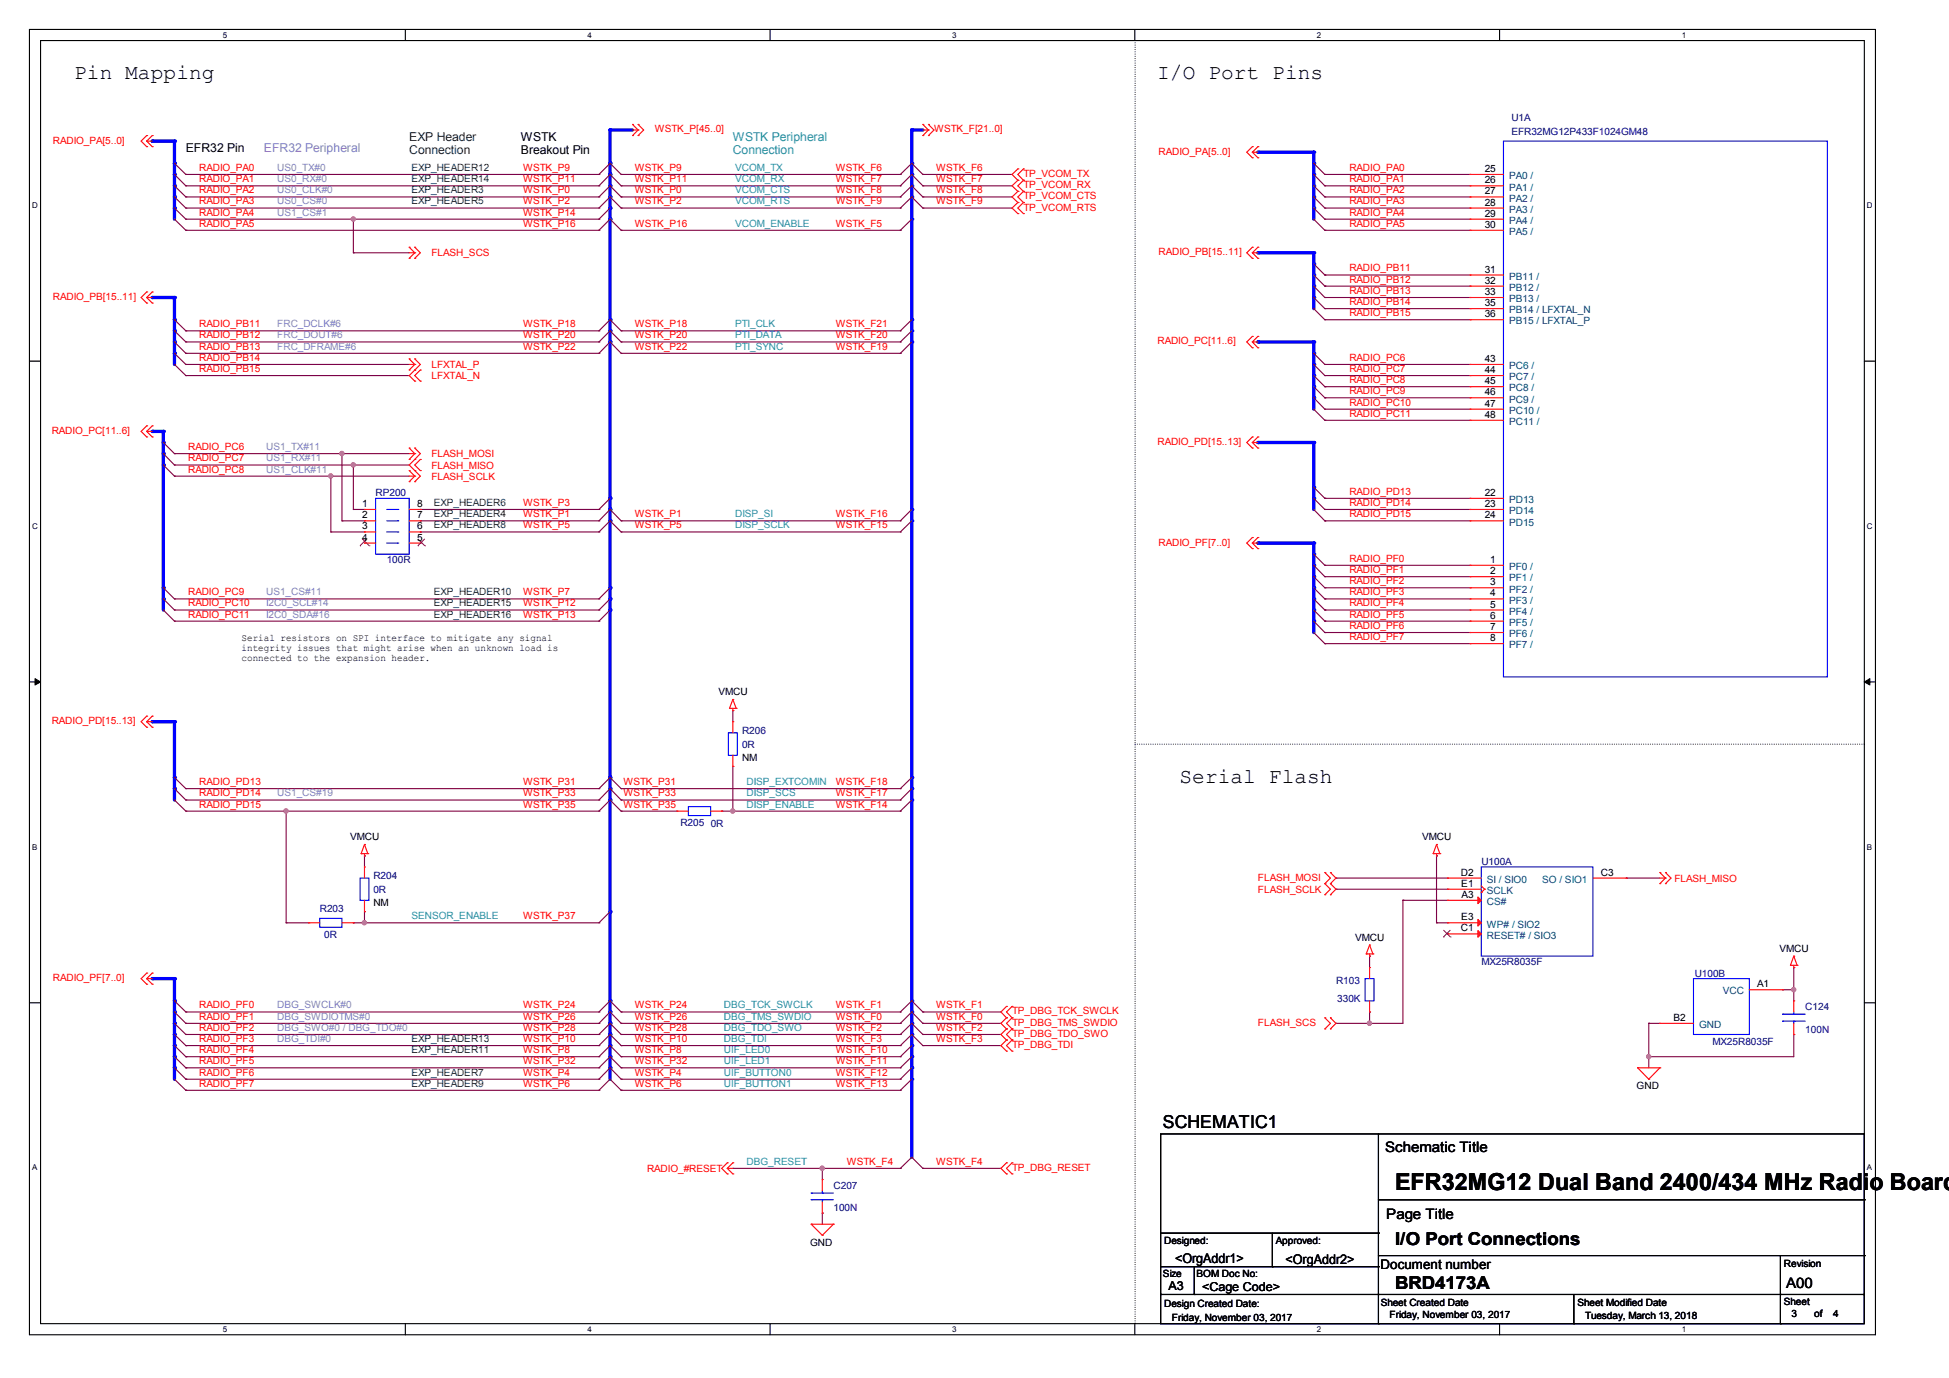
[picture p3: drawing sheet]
<svg xmlns="http://www.w3.org/2000/svg" width="297mm" height="210mm" viewBox="0 0 297 210" stroke-linecap="round" stroke-linejoin="round" font-family="sans-serif">
<defs><g id="words">
<text font-size="3.6" x="212.6" y="181.4">EFR32MG12 Dual Band 2400/434 MHz Radio Board</text>
<g font-size="3.2">
<text x="11.3" y="12.1">Pin Mapping</text>
<text x="176.4" y="12.1">I/O Port Pins</text>
<text x="179.7" y="119.3">Serial Flash</text>
</g>
<g font-size="2.7">
<text x="177.2" y="171.8">SCHEMATIC1</text>
<text x="212.6" y="189.8">I/O Port Connections</text>
<text x="212.6" y="196.4">BRD4173A</text>
</g>
<g font-size="2.2">
<text x="211.1" y="175.5">Schematic Title</text>
<text x="211.3" y="185.7">Page Title</text>
<text x="272.2" y="196.3">A00</text>
</g>
<g font-size="2">
<text x="179.1" y="192.4">&lt;OrgAddr1&gt;</text>
<text x="195.9" y="192.6">&lt;OrgAddr2&gt;</text>
<text x="210.4" y="193.4">Document number</text>
</g>
<g font-size="1.9">
<text x="28.3" y="23.2">EFR32 Pin</text>
<text x="79.4" y="21.5">WSTK</text>
<text x="79.4" y="23.4">Breakout Pin</text>
<text x="178" y="196.6">A3</text>
<text x="183.2" y="196.8">&lt;Cage Code&gt;</text>
</g>
<text font-size="1.9" fill="#8080c0" x="40.2" y="23.2">EFR32 Peripheral</text>
<g font-size="1.9" fill="#008000">
<text x="62.4" y="21.5">EXP Header</text>
<text x="62.4" y="23.4">Connection</text>
</g>
<g font-size="1.9" fill="#0080ff">
<text x="111.7" y="21.5">WSTK Peripheral</text>
<text x="111.7" y="23.4">Connection</text>
</g>
<g font-size="1.5" fill="#f00">
<text x="8" y="21.9">RADIO_PA[5..0]</text>
<text x="99.8" y="20.2">WSTK_P[45..0]</text>
<text x="142.3" y="20.2">WSTK_F[21..0]</text>
<text x="176.5" y="23.6">RADIO_PA[5..0]</text>
<text x="30.4" y="26">RADIO_PA0</text>
<text x="30.4" y="27.8">RADIO_PA1</text>
<text x="30.4" y="29.5">RADIO_PA2</text>
<text x="79.7" y="26">WSTK_P9</text>
<text x="79.7" y="27.8">WSTK_P11</text>
<text x="79.7" y="29.5">WSTK_P0</text>
<text x="96.7" y="26">WSTK_P9</text>
<text x="96.7" y="27.8">WSTK_P11</text>
<text x="96.7" y="29.5">WSTK_P0</text>
<text x="127.3" y="26">WSTK_F6</text>
<text x="127.3" y="27.8">WSTK_F7</text>
<text x="127.3" y="29.5">WSTK_F8</text>
<text x="142.7" y="26">WSTK_F6</text>
<text x="142.7" y="27.8">WSTK_F7</text>
<text x="142.7" y="29.5">WSTK_F8</text>
<text x="156" y="27">TP_VCOM_TX</text>
<text x="156" y="28.7">TP_VCOM_RX</text>
<text x="205.6" y="29.5">RADIO_PA2</text>
<text x="205.6" y="27.8">RADIO_PA1</text>
<text x="205.6" y="26">RADIO_PA0</text>
<text x="30.4" y="31.2">RADIO_PA3</text>
<text x="30.4" y="32.9">RADIO_PA4</text>
<text x="30.4" y="34.5">RADIO_PA5</text>
<text x="79.7" y="31.2">WSTK_P2</text>
<text x="79.7" y="34.5">WSTK_P16</text>
<text x="79.7" y="32.9">WSTK_P14</text>
<text x="96.7" y="34.5">WSTK_P16</text>
<text x="96.7" y="31.2">WSTK_P2</text>
<text x="127.3" y="34.5">WSTK_F5</text>
<text x="127.3" y="31.2">WSTK_F9</text>
<text x="142.7" y="31.2">WSTK_F9</text>
<text x="156" y="30.4">TP_VCOM_CTS</text>
<text x="156" y="32.1">TP_VCOM_RTS</text>
<text x="205.6" y="31.2">RADIO_PA3</text>
<text x="205.6" y="32.9">RADIO_PA4</text>
<text x="205.6" y="34.5">RADIO_PA5</text>
<text x="65.7" y="39.1">FLASH_SCS</text>
<text x="176.5" y="38.9">RADIO_PB[15..11]</text>
<text x="205.6" y="41.4">RADIO_PB11</text>
<text x="8" y="45.7">RADIO_PB[15..11]</text>
<text x="205.6" y="46.5">RADIO_PB14</text>
<text x="205.6" y="43.1">RADIO_PB12</text>
<text x="205.6" y="44.8">RADIO_PB13</text>
<text x="30.4" y="49.9">RADIO_PB11</text>
<text x="30.4" y="51.6">RADIO_PB12</text>
<text x="30.4" y="53.3">RADIO_PB13</text>
<text x="79.7" y="49.9">WSTK_P18</text>
<text x="79.7" y="51.6">WSTK_P20</text>
<text x="79.7" y="53.3">WSTK_P22</text>
<text x="96.7" y="49.9">WSTK_P18</text>
<text x="96.7" y="53.3">WSTK_P22</text>
<text x="96.7" y="51.6">WSTK_P20</text>
<text x="127.3" y="49.9">WSTK_F21</text>
<text x="127.3" y="53.3">WSTK_F19</text>
<text x="127.3" y="51.6">WSTK_F20</text>
<text x="176.4" y="52.5">RADIO_PC[11..6]</text>
<text x="205.6" y="48.2">RADIO_PB15</text>
<text x="30.4" y="55">RADIO_PB14</text>
<text x="30.4" y="56.7">RADIO_PB15</text>
<text x="65.7" y="56.1">LFXTAL_P</text>
<text x="65.7" y="57.8">LFXTAL_N</text>
<text x="205.6" y="55">RADIO_PC6</text>
<text x="205.6" y="56.7">RADIO_PC7</text>
<text x="205.6" y="58.4">RADIO_PC8</text>
<text x="205.6" y="63.5">RADIO_PC11</text>
<text x="205.6" y="60.1">RADIO_PC9</text>
<text x="205.6" y="61.8">RADIO_PC10</text>
<text x="7.9" y="66.1">RADIO_PC[11..6]</text>
<text x="28.7" y="68.6">RADIO_PC6</text>
<text x="28.7" y="70.3">RADIO_PC7</text>
<text x="65.7" y="71.4">FLASH_MISO</text>
<text x="65.7" y="69.7">FLASH_MOSI</text>
<text x="176.4" y="67.8">RADIO_PD[15..13]</text>
<text x="28.7" y="72">RADIO_PC8</text>
<text x="65.7" y="73.1">FLASH_SCLK</text>
<text x="79.7" y="77.1">WSTK_P3</text>
<text x="205.6" y="75.4">RADIO_PD13</text>
<text x="205.6" y="77.1">RADIO_PD14</text>
<text x="79.7" y="80.5">WSTK_P5</text>
<text x="79.7" y="78.8">WSTK_P1</text>
<text x="96.7" y="80.5">WSTK_P5</text>
<text x="96.7" y="78.8">WSTK_P1</text>
<text x="127.3" y="80.5">WSTK_F15</text>
<text x="127.3" y="78.8">WSTK_F16</text>
<text x="176.5" y="83.1">RADIO_PF[7..0]</text>
<text x="205.6" y="78.8">RADIO_PD15</text>
<text x="205.6" y="85.6">RADIO_PF0</text>
<text x="205.6" y="87.3">RADIO_PF1</text>
<text x="205.6" y="89">RADIO_PF2</text>
<text x="28.7" y="90.7">RADIO_PC9</text>
<text x="28.7" y="94.1">RADIO_PC11</text>
<text x="28.7" y="92.4">RADIO_PC10</text>
<text x="79.7" y="90.7">WSTK_P7</text>
<text x="79.7" y="94.1">WSTK_P13</text>
<text x="79.7" y="92.4">WSTK_P12</text>
<text x="205.6" y="90.7">RADIO_PF3</text>
<text x="205.6" y="92.4">RADIO_PF4</text>
<text x="205.6" y="94.1">RADIO_PF5</text>
<text x="205.6" y="95.8">RADIO_PF6</text>
<text x="205.6" y="97.5">RADIO_PF7</text>
<text x="7.9" y="110.4">RADIO_PD[15..13]</text>
<text x="30.4" y="119.6">RADIO_PD13</text>
<text x="79.7" y="119.6">WSTK_P31</text>
<text x="95" y="119.6">WSTK_P31</text>
<text x="127.3" y="119.6">WSTK_F18</text>
<text x="30.4" y="121.4">RADIO_PD14</text>
<text x="30.4" y="123.1">RADIO_PD15</text>
<text x="79.7" y="123.1">WSTK_P35</text>
<text x="79.7" y="121.4">WSTK_P33</text>
<text x="95" y="121.4">WSTK_P33</text>
<text x="95" y="123.1">WSTK_P35</text>
<text x="127.3" y="123.1">WSTK_F14</text>
<text x="127.3" y="121.4">WSTK_F17</text>
<text x="191.7" y="134.2">FLASH_MOSI</text>
<text x="191.7" y="136.1">FLASH_SCLK</text>
<text x="255.2" y="134.4">FLASH_MISO</text>
<text x="79.7" y="140.1">WSTK_P37</text>
<text x="8" y="149.5">RADIO_PF[7..0]</text>
<text x="30.4" y="153.7">RADIO_PF0</text>
<text x="30.4" y="155.4">RADIO_PF1</text>
<text x="79.7" y="153.7">WSTK_P24</text>
<text x="79.7" y="155.4">WSTK_P26</text>
<text x="96.7" y="155.4">WSTK_P26</text>
<text x="96.7" y="153.7">WSTK_P24</text>
<text x="127.3" y="155.4">WSTK_F0</text>
<text x="127.3" y="153.7">WSTK_F1</text>
<text x="142.7" y="153.7">WSTK_F1</text>
<text x="142.7" y="155.4">WSTK_F0</text>
<text x="154.2" y="154.6">TP_DBG_TCK_SWCLK</text>
<text x="30.4" y="157.1">RADIO_PF2</text>
<text x="30.4" y="158.8">RADIO_PF3</text>
<text x="30.4" y="160.5">RADIO_PF4</text>
<text x="79.7" y="157.1">WSTK_P28</text>
<text x="79.7" y="158.8">WSTK_P10</text>
<text x="79.7" y="160.5">WSTK_P8</text>
<text x="96.7" y="160.5">WSTK_P8</text>
<text x="96.7" y="158.8">WSTK_P10</text>
<text x="96.7" y="157.1">WSTK_P28</text>
<text x="127.3" y="160.5">WSTK_F10</text>
<text x="127.3" y="158.8">WSTK_F3</text>
<text x="127.3" y="157.1">WSTK_F2</text>
<text x="142.7" y="158.8">WSTK_F3</text>
<text x="142.7" y="157.1">WSTK_F2</text>
<text x="154.2" y="158">TP_DBG_TDO_SWO</text>
<text x="154.2" y="159.7">TP_DBG_TDI</text>
<text x="154.2" y="156.3">TP_DBG_TMS_SWDIO</text>
<text x="191.7" y="156.3">FLASH_SCS</text>
<text x="30.4" y="163.9">RADIO_PF6</text>
<text x="30.4" y="165.6">RADIO_PF7</text>
<text x="30.4" y="162.2">RADIO_PF5</text>
<text x="79.7" y="163.9">WSTK_P4</text>
<text x="79.7" y="165.6">WSTK_P6</text>
<text x="79.7" y="162.2">WSTK_P32</text>
<text x="96.7" y="165.6">WSTK_P6</text>
<text x="96.7" y="163.9">WSTK_P4</text>
<text x="96.7" y="162.2">WSTK_P32</text>
<text x="127.3" y="165.6">WSTK_F13</text>
<text x="127.3" y="163.9">WSTK_F12</text>
<text x="127.3" y="162.2">WSTK_F11</text>
<text x="98.6" y="178.6">RADIO_#RESET</text>
<text x="129" y="177.5">WSTK_F4</text>
<text x="142.7" y="177.5">WSTK_F4</text>
<text x="154.2" y="178.4">TP_DBG_RESET</text>
</g>
<g font-size="1.5" fill="#000080">
<text x="230.3" y="18.5">U1A</text>
<text x="230.3" y="20.5">EFR32MG12P433F1024GM48</text>
<text x="57.2" y="75.7">RP200</text>
<text x="58.9" y="85.9">100R</text>
<text x="113.1" y="111.9">R206</text>
<text x="113.1" y="114">0R</text>
<text x="103.7" y="125.9">R205</text>
<text x="108.3" y="126">0R</text>
<text x="225.7" y="131.8">U100A</text>
<text x="56.9" y="134">R204</text>
<text x="56.9" y="136.1">0R</text>
<text x="48.7" y="138.9">R203</text>
<text x="49.4" y="142.9">0R</text>
<text x="225.7" y="147.1">MX25R8035F</text>
<text x="258.2" y="148.8">U100B</text>
<text x="203.6" y="150">R103</text>
<text x="203.8" y="152.7">330K</text>
<text x="275.1" y="153.9">C124</text>
<text x="261" y="159.2">MX25R8035F</text>
<text x="275.1" y="157.4">100N</text>
<text x="127" y="181.1">C207</text>
<text x="127" y="184.6">100N</text>
</g>
<g font-size="1.5" fill="#8080c0">
<text x="42.3" y="26">US0_TX#0</text>
<text x="42.3" y="27.8">US0_RX#0</text>
<text x="42.3" y="29.5">US0_CLK#0</text>
<text x="42.3" y="31.2">US0_CS#0</text>
<text x="42.3" y="32.9">US1_CS#1</text>
<text x="42.3" y="49.9">FRC_DCLK#6</text>
<text x="42.3" y="51.6">FRC_DOUT#6</text>
<text x="42.3" y="53.3">FRC_DFRAME#6</text>
<text x="40.6" y="68.6">US1_TX#11</text>
<text x="40.6" y="70.3">US1_RX#11</text>
<text x="40.6" y="72">US1_CLK#11</text>
<text x="40.6" y="90.7">US1_CS#11</text>
<text x="40.6" y="94.1">I2C0_SDA#16</text>
<text x="40.6" y="92.4">I2C0_SCL#14</text>
<text x="42.3" y="121.4">US1_CS#19</text>
<text x="42.3" y="153.7">DBG_SWCLK#0</text>
<text x="42.3" y="155.4">DBG_SWDIOTMS#0</text>
<text x="42.3" y="157.1">DBG_SWO#0 / DBG_TDO#0</text>
<text x="42.3" y="158.8">DBG_TDI#0</text>
</g>
<g font-size="1.5" fill="#008000">
<text x="62.7" y="26">EXP_HEADER12</text>
<text x="62.7" y="27.8">EXP_HEADER14</text>
<text x="62.7" y="29.5">EXP_HEADER3</text>
<text x="62.7" y="31.2">EXP_HEADER5</text>
<text x="66.1" y="77.1">EXP_HEADER6</text>
<text x="66.1" y="80.5">EXP_HEADER8</text>
<text x="66.1" y="78.8">EXP_HEADER4</text>
<text x="66.1" y="90.7">EXP_HEADER10</text>
<text x="66.1" y="94.1">EXP_HEADER16</text>
<text x="66.1" y="92.4">EXP_HEADER15</text>
<text x="62.7" y="158.8">EXP_HEADER13</text>
<text x="62.7" y="160.5">EXP_HEADER11</text>
<text x="62.7" y="163.9">EXP_HEADER7</text>
<text x="62.7" y="165.6">EXP_HEADER9</text>
</g>
<g font-size="1.5" fill="#0080ff">
<text x="112" y="26">VCOM_TX</text>
<text x="112" y="27.8">VCOM_RX</text>
<text x="112" y="29.5">VCOM_CTS</text>
<text x="112" y="34.5">VCOM_ENABLE</text>
<text x="112" y="31.2">VCOM_RTS</text>
<text x="112" y="49.9">PTI_CLK</text>
<text x="112" y="53.3">PTI_SYNC</text>
<text x="112" y="51.6">PTI_DATA</text>
<text x="112" y="80.5">DISP_SCLK</text>
<text x="112" y="78.8">DISP_SI</text>
<text x="113.8" y="119.6">DISP_EXTCOMIN</text>
<text x="113.8" y="123.1">DISP_ENABLE</text>
<text x="113.8" y="121.4">DISP_SCS</text>
<text x="62.7" y="140.1">SENSOR_ENABLE</text>
<text x="110.3" y="155.4">DBG_TMS_SWDIO</text>
<text x="110.3" y="153.7">DBG_TCK_SWCLK</text>
<text x="110.3" y="160.5">UIF_LED0</text>
<text x="110.3" y="158.8">DBG_TDI</text>
<text x="110.3" y="157.1">DBG_TDO_SWO</text>
<text x="110.3" y="165.6">UIF_BUTTON1</text>
<text x="110.3" y="163.9">UIF_BUTTON0</text>
<text x="110.3" y="162.2">UIF_LED1</text>
<text x="113.8" y="177.5">DBG_RESET</text>
</g>
<g font-size="1.5">
<text x="226.2" y="29.6">27</text>
<text x="226.2" y="26.2">25</text>
<text x="226.2" y="27.9">26</text>
<text x="226.2" y="31.3">28</text>
<text x="226.2" y="33">29</text>
<text x="226.2" y="34.7">30</text>
<text x="226.2" y="41.5">31</text>
<text x="226.2" y="45">33</text>
<text x="226.2" y="43.2">32</text>
<text x="226.2" y="46.7">35</text>
<text x="226.2" y="48.3">36</text>
<text x="226.2" y="55.2">43</text>
<text x="226.2" y="56.9">44</text>
<text x="226.2" y="58.5">45</text>
<text x="226.2" y="60.2">46</text>
<text x="226.2" y="62">47</text>
<text x="226.2" y="63.7">48</text>
<text x="55.2" y="77.3">1</text>
<text x="63.5" y="77.3">8</text>
<text x="226.2" y="75.6">22</text>
<text x="226.2" y="77.3">23</text>
<text x="55.2" y="79">2</text>
<text x="55.2" y="80.7">3</text>
<text x="55.2" y="82.4">4</text>
<text x="63.5" y="82.4">5</text>
<text x="63.5" y="80.7">6</text>
<text x="63.5" y="79">7</text>
<text x="226.2" y="79">24</text>
<text x="227.1" y="85.8">1</text>
<text x="227.1" y="87.5">2</text>
<text x="227.1" y="89.2">3</text>
<text x="227.1" y="90.9">4</text>
<text x="227.1" y="92.6">5</text>
<text x="227.1" y="94.3">6</text>
<text x="36.8" y="97.6">Serial resistors on SPI interface to mitigate any signal</text>
<text x="36.8" y="99.1">integrity issues that might arise when an unknown load is</text>
<text x="36.8" y="100.7">connected to the expansion header.</text>
<text x="227.1" y="96">7</text>
<text x="227.1" y="97.7">8</text>
<text x="109.5" y="106">VMCU</text>
<text x="113.1" y="116">NM</text>
<text x="53.3" y="128.1">VMCU</text>
<text x="216.7" y="128.1">VMCU</text>
<text x="222.6" y="133.4">D2</text>
<text x="222.7" y="135.1">E1</text>
<text x="222.7" y="136.8">A3</text>
<text x="243.9" y="133.4">C3</text>
<text x="56.9" y="138.1">NM</text>
<text x="206.5" y="143.4">VMCU</text>
<text x="222.6" y="141.9">C1</text>
<text x="222.7" y="140.3">E3</text>
<text x="271.2" y="145.1">VMCU</text>
<text x="255" y="155.6">B2</text>
<text x="267.8" y="150.5">A1</text>
<text x="249.4" y="166">GND</text>
<text x="123.5" y="189.8">GND</text>
<text x="177.4" y="189.7">Designed:</text>
<text x="194.4" y="189.7">Approved:</text>
<text x="177.2" y="194.6">Size</text>
<text x="182.3" y="194.6">BOM Doc No:</text>
<text x="271.8" y="193.1">Revision</text>
<text x="177.4" y="199.2">Design Created Date:</text>
<text x="178.6" y="201.3">Friday, November 03, 2017</text>
<text x="210.4" y="199.1">Sheet Created Date</text>
<text x="211.8" y="200.9">Friday, November 03, 2017</text>
<text x="240.4" y="199.1">Sheet Modified Date</text>
<text x="241.6" y="201.1">Tuesday, March 13, 2018</text>
<text x="271.8" y="198.8">Sheet</text>
<text x="273" y="200.7">3</text>
<text x="276.5" y="200.7">of</text>
<text x="279.3" y="200.7">4</text>
</g>
<g font-size="1.5" fill="#004080">
<text x="230" y="27.3">PA0 /</text>
<text x="230" y="29">PA1 /</text>
<text x="230" y="30.7">PA2 /</text>
<text x="230" y="32.4">PA3 /</text>
<text x="230" y="34.1">PA4 /</text>
<text x="230" y="35.8">PA5 /</text>
<text x="230" y="46.1">PB13 /</text>
<text x="230" y="42.6">PB11 /</text>
<text x="230" y="44.3">PB12 /</text>
<text x="230" y="47.8">PB14 / LFXTAL_N</text>
<text x="230" y="49.4">PB15 / LFXTAL_P</text>
<text x="230" y="56.3">PC6 /</text>
<text x="230" y="58">PC7 /</text>
<text x="230" y="59.6">PC8 /</text>
<text x="230" y="61.3">PC9 /</text>
<text x="230" y="63.1">PC10 /</text>
<text x="230" y="64.8">PC11 /</text>
<text x="230" y="76.7">PD13</text>
<text x="230" y="78.4">PD14</text>
<text x="230" y="80.1">PD15</text>
<text x="230" y="86.9">PF0 /</text>
<text x="230" y="88.6">PF1 /</text>
<text x="230" y="90.3">PF2 /</text>
<text x="230" y="92">PF3 /</text>
<text x="230" y="93.7">PF4 /</text>
<text x="230" y="95.4">PF5 /</text>
<text x="230" y="97.1">PF6 /</text>
<text x="230" y="98.8">PF7 /</text>
<text x="226.6" y="134.5">SI / SIO0</text>
<text x="226.6" y="136.2">SCLK</text>
<text x="226.6" y="137.9">CS#</text>
<text x="235" y="134.5">SO / SIO1</text>
<text x="226.6" y="143">RESET# / SIO3</text>
<text x="226.6" y="141.4">WP# / SIO2</text>
<text x="262.5" y="151.6">VCC</text>
<text x="258.9" y="156.7">GND</text>
</g>
<g font-size="1.2">
<text x="33.9" y="5.8">5</text>
<text x="89.5" y="5.8">4</text>
<text x="145.1" y="5.8">3</text>
<text x="200.7" y="5.8">2</text>
<text x="256.3" y="5.8">1</text>
<text x="4.9" y="31.7">D</text>
<text x="284.5" y="31.7">D</text>
<text x="4.9" y="80.6">C</text>
<text x="284.5" y="80.6">C</text>
<text x="4.9" y="129.5">B</text>
<text x="284.5" y="129.5">B</text>
<text x="4.9" y="178.4">A</text>
<text x="284.5" y="178.4">A</text>
<text x="33.9" y="203">5</text>
<text x="89.5" y="203">4</text>
<text x="145.1" y="203">3</text>
<text x="200.7" y="203">2</text>
<text x="256.3" y="203">1</text>
</g>
</g></defs>
<path d="M4.5 4.5h281.3v198.9h-281.3zM6.2 6.2h277.9v195.5h-277.9z" fill="none" stroke="#000" stroke-width=".17"/>
<g fill="#fff">
<path d="M34 4.7h.6v1.3h-.6z"/>
<path d="M34 201.9h.6v1.3h-.6z"/>
</g>
<path d="M61.8 4.5v1.7M61.8 201.7v1.7" fill="none" stroke="#000" stroke-width=".17"/>
<g fill="#fff">
<path d="M89.5 4.7h.7v1.3h-.7z"/>
<path d="M89.5 201.9h.7v1.3h-.7z"/>
</g>
<path d="M117.3 4.5v1.7M117.3 201.7v1.7" fill="none" stroke="#000" stroke-width=".17"/>
<g fill="#fff">
<path d="M145.1 4.7h.7v1.3h-.7z"/>
<path d="M145.1 201.9h.7v1.3h-.7z"/>
</g>
<path d="M172.9 4.5v1.7M172.9 201.7v1.7" fill="none" stroke="#000" stroke-width=".17"/>
<g fill="#fff">
<path d="M200.7 4.7h.6v1.3h-.6z"/>
<path d="M200.7 201.9h.6v1.3h-.6z"/>
</g>
<path d="M228.5 4.5v1.7M228.5 201.7v1.7" fill="none" stroke="#000" stroke-width=".17"/>
<g fill="#fff">
<path d="M256.3 4.7h.6v1.3h-.6z"/>
<path d="M256.3 201.9h.6v1.3h-.6z"/>
<path d="M4.9 30.6h.9v1.4h-.9z"/>
<path d="M284.5 30.6h.9v1.4h-.9z"/>
<path d="M4.9 79.5h.9v1.3h-.9z"/>
<path d="M284.5 79.5h.9v1.3h-.9z"/>
</g>
<path d="M4.5 55h1.7M284.1 55h1.7" fill="none" stroke="#000" stroke-width=".17"/>
<g fill="#fff">
<path d="M4.9 128.4h.8v1.3h-.8z"/>
<path d="M284.5 128.4h.8v1.3h-.8z"/>
</g>
<path d="M4.5 103.9h1.7M284.1 103.9h1.7" fill="none" stroke="#000" stroke-width=".17"/>
<path d="M5.3 103.4l.9 .5-.9 .5zM284.1 103.9l.8-.5v1z" fill="#000" stroke="#000" stroke-width=".15"/>
<g fill="#fff">
<path d="M4.9 177.2h.8v1.4h-.8z"/>
<path d="M284.5 177.2h.8v1.4h-.8z"/>
</g>
<path d="M4.5 152.8h1.7M284.1 152.8h1.7" fill="none" stroke="#000" stroke-width=".17"/>
<path d="M173 6.2v195.5M173 113.4h111.1M284.1 113.4h.1M173 201.7h.1" fill="none" stroke="#000" stroke-width=".17" stroke-dasharray="0 .3"/>
<path d="M213.8 137.2h.1M213.8 137.2v18.8h-5.1M213.8 137.2h6.8M208.7 156h.1M218.9 140.6h.1M218.9 140.6h1.7" fill="none" stroke="#800040" stroke-width=".17"/>
<path d="M200.2 67.4v6.9" fill="none" stroke="#00f" stroke-width=".51"/>
<circle cx="200.2" cy="67.4" r=".25" fill="#00f"/>
<path d="M201.9 75.9h.1M201.9 75.9h22.1" fill="none" stroke="#800040" stroke-width=".17"/>
<path d="M200.2 74.3v1.6" fill="none" stroke="#00f" stroke-width=".51"/>
<circle cx="200.2" cy="74.3" r=".25" fill="#00f"/>
<path d="M201.9 30h.1M201.9 31.7h.1M201.9 33.4h.1M201.9 30h22.1M201.9 31.7h22.1M201.9 33.4h22.1M201.9 77.6h.1M201.9 77.6h22.1" fill="none" stroke="#800040" stroke-width=".17"/>
<path d="M200.2 75.9v1.7" fill="none" stroke="#00f" stroke-width=".51"/>
<circle cx="200.2" cy="75.9" r=".25" fill="#00f"/>
<path d="M201.9 47h.1M201.9 47h22.1" fill="none" stroke="#800040" stroke-width=".17"/>
<path d="M200.2 41.9v1.7" fill="none" stroke="#00f" stroke-width=".51"/>
<circle cx="200.2" cy="41.9" r=".25" fill="#00f"/>
<path d="M200.2 23.2v1.7" fill="none" stroke="#00f" stroke-width=".51"/>
<circle cx="200.2" cy="23.2" r=".25" fill="#00f"/>
<path d="M200.2 30v1.7" fill="none" stroke="#00f" stroke-width=".51"/>
<circle cx="200.2" cy="30" r=".25" fill="#00f"/>
<path d="M191.7 23.2h8.5" fill="none" stroke="#00f" stroke-width=".51"/>
<circle cx="191.7" cy="23.2" r=".25" fill="#00f"/>
<path d="M201.9 79.4h.1M201.9 79.4h22.1" fill="none" stroke="#800040" stroke-width=".17"/>
<path d="M191.7 38.5h8.5" fill="none" stroke="#00f" stroke-width=".51"/>
<circle cx="191.7" cy="38.5" r=".25" fill="#00f"/>
<path d="M201.9 86.1h.1M201.9 87.9h.1M201.9 89.6h.1M201.9 86.1h22.1M201.9 87.9h22.1M201.9 89.6h22.1" fill="none" stroke="#800040" stroke-width=".17"/>
<path d="M200.2 82.8v1.7" fill="none" stroke="#00f" stroke-width=".51"/>
<circle cx="200.2" cy="82.8" r=".25" fill="#00f"/>
<path d="M200.2 84.5v1.6" fill="none" stroke="#00f" stroke-width=".51"/>
<circle cx="200.2" cy="84.5" r=".25" fill="#00f"/>
<path d="M200.2 86.1v1.8" fill="none" stroke="#00f" stroke-width=".51"/>
<circle cx="200.2" cy="86.1" r=".25" fill="#00f"/>
<path d="M191.7 82.8h8.5" fill="none" stroke="#00f" stroke-width=".51"/>
<circle cx="191.7" cy="82.8" r=".25" fill="#00f"/>
<path d="M200.2 87.9v1.7" fill="none" stroke="#00f" stroke-width=".51"/>
<circle cx="200.2" cy="87.9" r=".25" fill="#00f"/>
<path d="M201.9 91.3h.1M201.9 91.3h22.1" fill="none" stroke="#800040" stroke-width=".17"/>
<path d="M200.2 89.6v1.7" fill="none" stroke="#00f" stroke-width=".51"/>
<circle cx="200.2" cy="89.6" r=".25" fill="#00f"/>
<path d="M201.9 93h.1M201.9 93h22.1" fill="none" stroke="#800040" stroke-width=".17"/>
<path d="M200.2 91.3v1.7" fill="none" stroke="#00f" stroke-width=".51"/>
<circle cx="200.2" cy="91.3" r=".25" fill="#00f"/>
<path d="M201.9 94.7h.1M201.9 94.7h22.1" fill="none" stroke="#800040" stroke-width=".17"/>
<path d="M200.2 93v1.7" fill="none" stroke="#00f" stroke-width=".51"/>
<circle cx="200.2" cy="93" r=".25" fill="#00f"/>
<path d="M201.9 96.4h.1M201.9 96.4h22.1" fill="none" stroke="#800040" stroke-width=".17"/>
<path d="M200.2 94.7v1.7" fill="none" stroke="#00f" stroke-width=".51"/>
<circle cx="200.2" cy="94.7" r=".25" fill="#00f"/>
<path d="M201.9 98.1h.1M201.9 98.1h22.1" fill="none" stroke="#800040" stroke-width=".17"/>
<path d="M200.2 38.5v1.7" fill="none" stroke="#00f" stroke-width=".51"/>
<circle cx="200.2" cy="38.5" r=".25" fill="#00f"/>
<path d="M200.2 26.6v1.7" fill="none" stroke="#00f" stroke-width=".51"/>
<circle cx="200.2" cy="26.6" r=".25" fill="#00f"/>
<path d="M200.2 28.3v1.7" fill="none" stroke="#00f" stroke-width=".51"/>
<circle cx="200.2" cy="28.3" r=".25" fill="#00f"/>
<path d="M201.9 43.6h.1M201.9 43.6h22.1" fill="none" stroke="#800040" stroke-width=".17"/>
<path d="M200.2 24.9v1.7" fill="none" stroke="#00f" stroke-width=".51"/>
<circle cx="200.2" cy="24.9" r=".25" fill="#00f"/>
<path d="M200.2 40.2v1.7" fill="none" stroke="#00f" stroke-width=".51"/>
<circle cx="200.2" cy="40.2" r=".25" fill="#00f"/>
<path d="M201.9 28.3h.1M201.9 26.6h.1M201.9 28.3h22.1M201.9 26.6h22.1M201.9 41.9h.1M201.9 55.5h.1M201.9 57.2h.1M201.9 41.9h22.1M201.9 55.5h22.1M201.9 57.2h22.1" fill="none" stroke="#800040" stroke-width=".17"/>
<path d="M200.2 52.1v1.7" fill="none" stroke="#00f" stroke-width=".51"/>
<circle cx="200.2" cy="52.1" r=".25" fill="#00f"/>
<path d="M191.7 67.4h8.5" fill="none" stroke="#00f" stroke-width=".51"/>
<circle cx="191.7" cy="67.4" r=".25" fill="#00f"/>
<g fill="none" stroke="#800040" stroke-width=".17">
<path d="M201.9 35.1h.1M201.9 35.1h22.1M64.1 77.6h.1M64.1 79.4h.1M64.1 77.6h27.2M64.1 79.4h27.2M64.1 81.1h.1M64.1 81.1h27.2M111.7 116.8h.1M111.7 108.3h.1M111.7 108.3v1.7M111.7 116.8v6.8"/>
<path d="M43.6 123.6h.1M43.6 123.6h47.7M43.6 123.6v17M110 123.6h.1M110 123.6h27.2M111.7 123.6h.1M43.6 140.6h.1M43.6 140.6h3.4"/>
</g>
<g fill="#f0f" stroke="#f0f" stroke-width=".17">
<circle cx="43.6" cy="123.6" r=".32"/>
<circle cx="111.7" cy="123.6" r=".32"/>
</g>
<path d="M200.2 31.7v1.7" fill="none" stroke="#00f" stroke-width=".51"/>
<circle cx="200.2" cy="31.7" r=".25" fill="#00f"/>
<path d="M201.9 48.7h.1M201.9 45.3h.1M201.9 48.7h22.1M201.9 45.3h22.1" fill="none" stroke="#800040" stroke-width=".17"/>
<path d="M200.2 43.6v1.7" fill="none" stroke="#00f" stroke-width=".51"/>
<circle cx="200.2" cy="43.6" r=".25" fill="#00f"/>
<path d="M200.2 45.3v1.7" fill="none" stroke="#00f" stroke-width=".51"/>
<circle cx="200.2" cy="45.3" r=".25" fill="#00f"/>
<path d="M138.9 152.5v1.7" fill="none" stroke="#00f" stroke-width=".51"/>
<circle cx="138.9" cy="152.5" r=".25" fill="#00f"/>
<path d="M93 152.5v1.7" fill="none" stroke="#00f" stroke-width=".51"/>
<circle cx="93" cy="152.5" r=".25" fill="#00f"/>
<path d="M138.9 28.3v1.7" fill="none" stroke="#00f" stroke-width=".51"/>
<circle cx="138.9" cy="28.3" r=".25" fill="#00f"/>
<path d="M138.9 48.7v1.7" fill="none" stroke="#00f" stroke-width=".51"/>
<circle cx="138.9" cy="48.7" r=".25" fill="#00f"/>
<path d="M94.7 81.1h.1M94.7 81.1h42.5" fill="none" stroke="#800040" stroke-width=".17"/>
<path d="M138.9 19.8v5.1" fill="none" stroke="#00f" stroke-width=".51"/>
<circle cx="138.9" cy="19.8" r=".25" fill="#00f"/>
<path d="M138.9 156v1.6" fill="none" stroke="#00f" stroke-width=".51"/>
<circle cx="138.9" cy="156" r=".25" fill="#00f"/>
<path d="M26.6 110v8.5" fill="none" stroke="#00f" stroke-width=".51"/>
<circle cx="26.6" cy="110" r=".25" fill="#00f"/>
<path d="M26.6 45.3v3.4" fill="none" stroke="#00f" stroke-width=".51"/>
<circle cx="26.6" cy="45.3" r=".25" fill="#00f"/>
<path d="M26.6 157.6v1.7" fill="none" stroke="#00f" stroke-width=".51"/>
<circle cx="26.6" cy="157.6" r=".25" fill="#00f"/>
<path d="M26.6 159.3v1.7" fill="none" stroke="#00f" stroke-width=".51"/>
<circle cx="26.6" cy="159.3" r=".25" fill="#00f"/>
<path d="M26.6 21.5v3.4" fill="none" stroke="#00f" stroke-width=".51"/>
<circle cx="26.6" cy="21.5" r=".25" fill="#00f"/>
<path d="M23.2 21.5h3.4" fill="none" stroke="#00f" stroke-width=".51"/>
<circle cx="23.2" cy="21.5" r=".25" fill="#00f"/>
<path d="M23.2 45.3h3.4" fill="none" stroke="#00f" stroke-width=".51"/>
<circle cx="23.2" cy="45.3" r=".25" fill="#00f"/>
<path d="M26.6 149.1v3.4" fill="none" stroke="#00f" stroke-width=".51"/>
<circle cx="26.6" cy="149.1" r=".25" fill="#00f"/>
<path d="M26.6 154.2v1.8" fill="none" stroke="#00f" stroke-width=".51"/>
<circle cx="26.6" cy="154.2" r=".25" fill="#00f"/>
<path d="M23.2 149.1h3.4" fill="none" stroke="#00f" stroke-width=".51"/>
<circle cx="23.2" cy="149.1" r=".25" fill="#00f"/>
<path d="M26.6 156v1.6" fill="none" stroke="#00f" stroke-width=".51"/>
<circle cx="26.6" cy="156" r=".25" fill="#00f"/>
<path d="M26.6 162.7v1.8" fill="none" stroke="#00f" stroke-width=".51"/>
<circle cx="26.6" cy="162.7" r=".25" fill="#00f"/>
<path d="M24.9 65.7v1.7" fill="none" stroke="#00f" stroke-width=".51"/>
<circle cx="24.9" cy="65.7" r=".25" fill="#00f"/>
<path d="M24.9 67.4v1.7" fill="none" stroke="#00f" stroke-width=".51"/>
<circle cx="24.9" cy="67.4" r=".25" fill="#00f"/>
<path d="M23.2 65.7h1.7" fill="none" stroke="#00f" stroke-width=".51"/>
<circle cx="23.2" cy="65.7" r=".25" fill="#00f"/>
<path d="M23.2 110h3.4" fill="none" stroke="#00f" stroke-width=".51"/>
<circle cx="23.2" cy="110" r=".25" fill="#00f"/>
<path d="M26.6 24.9v1.7" fill="none" stroke="#00f" stroke-width=".51"/>
<circle cx="26.6" cy="24.9" r=".25" fill="#00f"/>
<path d="M26.6 161v1.7" fill="none" stroke="#00f" stroke-width=".51"/>
<circle cx="26.6" cy="161" r=".25" fill="#00f"/>
<path d="M93 19.8v5.1" fill="none" stroke="#00f" stroke-width=".51"/>
<circle cx="93" cy="19.8" r=".25" fill="#00f"/>
<path d="M93 28.3v1.7" fill="none" stroke="#00f" stroke-width=".51"/>
<circle cx="93" cy="28.3" r=".25" fill="#00f"/>
<path d="M93 48.7v1.7" fill="none" stroke="#00f" stroke-width=".51"/>
<circle cx="93" cy="48.7" r=".25" fill="#00f"/>
<path d="M93 79.4v10.2" fill="none" stroke="#00f" stroke-width=".51"/>
<circle cx="93" cy="79.4" r=".25" fill="#00f"/>
<path d="M93 93v25.5" fill="none" stroke="#00f" stroke-width=".51"/>
<circle cx="93" cy="93" r=".25" fill="#00f"/>
<path d="M93 118.5v1.7" fill="none" stroke="#00f" stroke-width=".51"/>
<circle cx="93" cy="118.5" r=".25" fill="#00f"/>
<path d="M93 120.2v1.7" fill="none" stroke="#00f" stroke-width=".51"/>
<circle cx="93" cy="120.2" r=".25" fill="#00f"/>
<path d="M93 121.9v17" fill="none" stroke="#00f" stroke-width=".51"/>
<circle cx="93" cy="121.9" r=".25" fill="#00f"/>
<path d="M93 154.2v1.8" fill="none" stroke="#00f" stroke-width=".51"/>
<circle cx="93" cy="154.2" r=".25" fill="#00f"/>
<path d="M93 156v1.6" fill="none" stroke="#00f" stroke-width=".51"/>
<circle cx="93" cy="156" r=".25" fill="#00f"/>
<path d="M93 157.6v1.7" fill="none" stroke="#00f" stroke-width=".51"/>
<circle cx="93" cy="157.6" r=".25" fill="#00f"/>
<path d="M93 159.3v1.7" fill="none" stroke="#00f" stroke-width=".51"/>
<circle cx="93" cy="159.3" r=".25" fill="#00f"/>
<path d="M93 161v1.7" fill="none" stroke="#00f" stroke-width=".51"/>
<circle cx="93" cy="161" r=".25" fill="#00f"/>
<path d="M93 162.7v1.8" fill="none" stroke="#00f" stroke-width=".51"/>
<circle cx="93" cy="162.7" r=".25" fill="#00f"/>
<path d="M94.7 35.1h.1M94.7 35.1h42.5" fill="none" stroke="#800040" stroke-width=".17"/>
<path d="M138.9 26.6v1.7" fill="none" stroke="#00f" stroke-width=".51"/>
<circle cx="138.9" cy="26.6" r=".25" fill="#00f"/>
<g fill="none" stroke="#800040" stroke-width=".17">
<path d="M28.3 26.6h.1M28.3 28.3h.1M28.3 26.6h63M28.3 28.3h63M28.3 55.5h.1M28.3 57.2h.1M28.3 55.5h34.1M28.3 57.2h34.1M201.9 58.9h.1M201.9 58.9h22.1M26.6 69.1h.1M26.6 70.9h.1"/>
<path d="M26.6 72.6h.1M26.6 69.1h25.5M26.6 70.9h27.2M26.6 72.6h23.8M201.9 64.1h.1M201.9 60.6h.1M201.9 62.4h.1M201.9 64.1h22.1M201.9 60.6h22.1M201.9 62.4h22.1M26.6 91.3h.1M26.6 94.7h.1"/>
<path d="M26.6 93h.1M26.6 91.3h64.7M26.6 94.7h64.7M26.6 93h64.7M28.3 154.2h.1M28.3 154.2h63M94.7 166.2h.1M94.7 166.2h42.5"/>
</g>
<g fill="#f0f" stroke="#f0f" stroke-width=".17">
<circle cx="52.1" cy="69.1" r=".32"/>
<circle cx="53.8" cy="70.8" r=".32"/>
<circle cx="50.4" cy="72.5" r=".32"/>
</g>
<path d="M200.2 55.5v1.7" fill="none" stroke="#00f" stroke-width=".51"/>
<circle cx="200.2" cy="55.5" r=".25" fill="#00f"/>
<path d="M200.2 57.2v1.7" fill="none" stroke="#00f" stroke-width=".51"/>
<circle cx="200.2" cy="57.2" r=".25" fill="#00f"/>
<path d="M200.2 58.9v1.7" fill="none" stroke="#00f" stroke-width=".51"/>
<circle cx="200.2" cy="58.9" r=".25" fill="#00f"/>
<path d="M28.3 156h.1M28.3 157.6h.1M28.3 159.3h.1M28.3 156h63M28.3 157.6h63M28.3 159.3h63" fill="none" stroke="#800040" stroke-width=".17"/>
<path d="M200.2 60.6v1.8" fill="none" stroke="#00f" stroke-width=".51"/>
<circle cx="200.2" cy="60.6" r=".25" fill="#00f"/>
<g fill="none" stroke="#800040" stroke-width=".17">
<path d="M28.3 50.4h.1M28.3 52.1h.1M28.3 53.8h.1M28.3 50.4h63M28.3 52.1h63M28.3 53.8h63M55.5 138.9h.1M55.5 138.9v1.7M94.7 121.9h.1M94.7 121.9h42.5M28.3 164.5h.1M28.3 166.2h.1"/>
<path d="M28.3 164.5h63M28.3 166.2h63M94.7 164.5h.1M94.7 164.5h42.5"/>
</g>
<path d="M138.9 79.4v39.1" fill="none" stroke="#00f" stroke-width=".51"/>
<circle cx="138.9" cy="79.4" r=".25" fill="#00f"/>
<path d="M94.7 161h.1M94.7 162.7h.1M94.7 161h42.5M94.7 162.7h42.5" fill="none" stroke="#800040" stroke-width=".17"/>
<path d="M138.9 159.3v1.7" fill="none" stroke="#00f" stroke-width=".51"/>
<circle cx="138.9" cy="159.3" r=".25" fill="#00f"/>
<path d="M138.9 154.2v1.8" fill="none" stroke="#00f" stroke-width=".51"/>
<circle cx="138.9" cy="154.2" r=".25" fill="#00f"/>
<path d="M28.3 30h.1M28.3 31.7h.1M28.3 33.4h.1M28.3 30h63M28.3 31.7h63M28.3 33.4h25.5" fill="none" stroke="#800040" stroke-width=".17"/>
<path d="M26.6 26.6v1.7" fill="none" stroke="#00f" stroke-width=".51"/>
<circle cx="26.6" cy="26.6" r=".25" fill="#00f"/>
<path d="M26.6 28.3v1.7" fill="none" stroke="#00f" stroke-width=".51"/>
<circle cx="26.6" cy="28.3" r=".25" fill="#00f"/>
<path d="M26.6 30v1.7" fill="none" stroke="#00f" stroke-width=".51"/>
<circle cx="26.6" cy="30" r=".25" fill="#00f"/>
<path d="M94.7 50.4h.1M94.7 50.4h42.5M94.7 123.6h.1M94.7 123.6h8.5M55.5 140.6h.1M55.5 140.6h35.8" fill="none" stroke="#800040" stroke-width=".17"/>
<circle cx="55.5" cy="140.6" r=".32" fill="#f0f" stroke="#f0f" stroke-width=".17"/>
<path d="M138.9 161v1.7" fill="none" stroke="#00f" stroke-width=".51"/>
<circle cx="138.9" cy="161" r=".25" fill="#00f"/>
<path d="M26.6 152.5v1.7" fill="none" stroke="#00f" stroke-width=".51"/>
<circle cx="26.6" cy="152.5" r=".25" fill="#00f"/>
<path d="M94.7 120.2h.1M94.7 120.2h42.5M94.7 159.3h.1M94.7 156h.1M94.7 159.3h42.5M94.7 156h42.5" fill="none" stroke="#800040" stroke-width=".17"/>
<path d="M26.6 48.7v1.7" fill="none" stroke="#00f" stroke-width=".51"/>
<circle cx="26.6" cy="48.7" r=".25" fill="#00f"/>
<path d="M26.6 50.4v1.7" fill="none" stroke="#00f" stroke-width=".51"/>
<circle cx="26.6" cy="50.4" r=".25" fill="#00f"/>
<path d="M26.6 52.1v1.7" fill="none" stroke="#00f" stroke-width=".51"/>
<circle cx="26.6" cy="52.1" r=".25" fill="#00f"/>
<path d="M26.6 53.8v1.7" fill="none" stroke="#00f" stroke-width=".51"/>
<circle cx="26.6" cy="53.8" r=".25" fill="#00f"/>
<g fill="none" stroke="#800040" stroke-width=".17">
<path d="M94.7 26.6h.1M94.7 28.3h.1M94.7 30h.1M94.7 31.7h.1M94.7 26.6h42.5M94.7 28.3h42.5M94.7 30h42.5M94.7 31.7h42.5M28.3 120.2h.1M28.3 121.9h.1M28.3 123.6h.1M28.3 120.2h63"/>
<path d="M28.3 121.9h63M28.3 123.6h15.3M94.7 157.6h.1M94.7 157.6h42.5M28.3 161h.1M28.3 161h63"/>
</g>
<path d="M26.6 120.2v1.7" fill="none" stroke="#00f" stroke-width=".51"/>
<circle cx="26.6" cy="120.2" r=".25" fill="#00f"/>
<path d="M138.9 120.2v1.7" fill="none" stroke="#00f" stroke-width=".51"/>
<circle cx="138.9" cy="120.2" r=".25" fill="#00f"/>
<path d="M26.6 118.5v1.7" fill="none" stroke="#00f" stroke-width=".51"/>
<circle cx="26.6" cy="118.5" r=".25" fill="#00f"/>
<path d="M24.9 69.1v1.8" fill="none" stroke="#00f" stroke-width=".51"/>
<circle cx="24.9" cy="69.1" r=".25" fill="#00f"/>
<path d="M24.9 70.9v18.7" fill="none" stroke="#00f" stroke-width=".51"/>
<circle cx="24.9" cy="70.9" r=".25" fill="#00f"/>
<path d="M138.9 157.6v1.7" fill="none" stroke="#00f" stroke-width=".51"/>
<circle cx="138.9" cy="157.6" r=".25" fill="#00f"/>
<path d="M28.3 35.1h.1M28.3 35.1h63" fill="none" stroke="#800040" stroke-width=".17"/>
<path d="M93 19.8h3.4" fill="none" stroke="#00f" stroke-width=".51"/>
<circle cx="93" cy="19.8" r=".25" fill="#00f"/>
<path d="M26.6 31.7v1.7" fill="none" stroke="#00f" stroke-width=".51"/>
<circle cx="26.6" cy="31.7" r=".25" fill="#00f"/>
<path d="M94.7 53.8h.1M94.7 52.1h.1M94.7 53.8h42.5M94.7 52.1h42.5M28.3 162.7h.1M28.3 162.7h63" fill="none" stroke="#800040" stroke-width=".17"/>
<path d="M138.9 24.9v1.7" fill="none" stroke="#00f" stroke-width=".51"/>
<circle cx="138.9" cy="24.9" r=".25" fill="#00f"/>
<path d="M94.7 79.4h.1M94.7 79.4h42.5M94.7 154.2h.1M94.7 154.2h42.5M111.7 178.1h.1M111.7 178.1h13.6" fill="none" stroke="#800040" stroke-width=".17"/>
<path d="M138.9 19.8h1.7" fill="none" stroke="#00f" stroke-width=".51"/>
<circle cx="138.9" cy="19.8" r=".25" fill="#00f"/>
<path d="M93 24.9v1.7" fill="none" stroke="#00f" stroke-width=".51"/>
<circle cx="93" cy="24.9" r=".25" fill="#00f"/>
<path d="M93 26.6v1.7" fill="none" stroke="#00f" stroke-width=".51"/>
<circle cx="93" cy="26.6" r=".25" fill="#00f"/>
<path d="M93 30v1.7" fill="none" stroke="#00f" stroke-width=".51"/>
<circle cx="93" cy="30" r=".25" fill="#00f"/>
<path d="M93 77.6v1.8" fill="none" stroke="#00f" stroke-width=".51"/>
<circle cx="93" cy="77.6" r=".25" fill="#00f"/>
<path d="M200.2 53.8v1.7" fill="none" stroke="#00f" stroke-width=".51"/>
<circle cx="200.2" cy="53.8" r=".25" fill="#00f"/>
<path d="M191.7 52.1h8.5" fill="none" stroke="#00f" stroke-width=".51"/>
<circle cx="191.7" cy="52.1" r=".25" fill="#00f"/>
<path d="M125.3 178.1h.1M125.3 178.1v1.6M125.3 178.1h11.9M125.3 184.9h.1M125.3 184.9v1.7" fill="none" stroke="#800040" stroke-width=".17"/>
<circle cx="125.3" cy="178" r=".32" fill="#f0f" stroke="#f0f" stroke-width=".17"/>
<path d="M138.9 162.7v1.8" fill="none" stroke="#00f" stroke-width=".51"/>
<circle cx="138.9" cy="162.7" r=".25" fill="#00f"/>
<path d="M138.9 121.9v30.6" fill="none" stroke="#00f" stroke-width=".51"/>
<circle cx="138.9" cy="121.9" r=".25" fill="#00f"/>
<path d="M93 138.9v13.6" fill="none" stroke="#00f" stroke-width=".51"/>
<circle cx="93" cy="138.9" r=".25" fill="#00f"/>
<path d="M55.5 130.4h.1M55.5 130.4v1.7" fill="none" stroke="#800040" stroke-width=".17"/>
<path d="M138.9 164.5v11.9" fill="none" stroke="#00f" stroke-width=".51"/>
<circle cx="138.9" cy="164.5" r=".25" fill="#00f"/>
<path d="M24.9 91.3v1.7" fill="none" stroke="#00f" stroke-width=".51"/>
<circle cx="24.9" cy="91.3" r=".25" fill="#00f"/>
<path d="M93 91.3v1.7" fill="none" stroke="#00f" stroke-width=".51"/>
<circle cx="93" cy="91.3" r=".25" fill="#00f"/>
<g fill="none" stroke="#800040" stroke-width=".17">
<path d="M140.6 26.6h.1M140.6 28.3h.1M140.6 30h.1M140.6 31.7h.1M140.6 26.6h13.6M140.6 28.3h13.6M140.6 30h13.6M140.6 31.7h13.6M53.8 140.6h.1M53.8 140.6h1.7M140.6 159.3h.1M140.6 157.6h.1"/>
<path d="M140.6 159.3h11.9M140.6 157.6h11.9M140.6 178.1h.1M140.6 178.1h11.9"/>
</g>
<path d="M93 31.7v1.7" fill="none" stroke="#00f" stroke-width=".51"/>
<circle cx="93" cy="31.7" r=".25" fill="#00f"/>
<path d="M138.9 30v3.4" fill="none" stroke="#00f" stroke-width=".51"/>
<circle cx="138.9" cy="30" r=".25" fill="#00f"/>
<path d="M247.8 133.8h.1M247.8 133.8h5.1" fill="none" stroke="#800040" stroke-width=".17"/>
<path d="M93 75.9v1.7" fill="none" stroke="#00f" stroke-width=".51"/>
<circle cx="93" cy="75.9" r=".25" fill="#00f"/>
<path d="M138.9 33.4v15.3" fill="none" stroke="#00f" stroke-width=".51"/>
<circle cx="138.9" cy="33.4" r=".25" fill="#00f"/>
<path d="M138.9 77.6v1.8" fill="none" stroke="#00f" stroke-width=".51"/>
<circle cx="138.9" cy="77.6" r=".25" fill="#00f"/>
<path d="M93 33.4v15.3" fill="none" stroke="#00f" stroke-width=".51"/>
<circle cx="93" cy="33.4" r=".25" fill="#00f"/>
<g fill="none" stroke="#800040" stroke-width=".17">
<path d="M50.4 72.6h.1M50.4 72.6v8.5M50.4 72.6h12M52.1 79.4h.1M52.1 69.1h.1M52.1 79.4h3.4M52.1 69.1v10.3M52.1 69.1h10.3M53.8 77.6h.1M53.8 70.9h.1M53.8 77.6h1.7M53.8 70.9v6.7"/>
<path d="M53.8 70.9h8.6M50.4 81.1h.1M50.4 81.1h5.1"/>
</g>
<path d="M138.9 50.4v1.7" fill="none" stroke="#00f" stroke-width=".51"/>
<circle cx="138.9" cy="50.4" r=".25" fill="#00f"/>
<path d="M138.9 52.1v25.5" fill="none" stroke="#00f" stroke-width=".51"/>
<circle cx="138.9" cy="52.1" r=".25" fill="#00f"/>
<path d="M93 50.4v1.7" fill="none" stroke="#00f" stroke-width=".51"/>
<circle cx="93" cy="50.4" r=".25" fill="#00f"/>
<path d="M93 52.1v23.8" fill="none" stroke="#00f" stroke-width=".51"/>
<circle cx="93" cy="52.1" r=".25" fill="#00f"/>
<path d="M93 89.6v1.7" fill="none" stroke="#00f" stroke-width=".51"/>
<circle cx="93" cy="89.6" r=".25" fill="#00f"/>
<path d="M138.9 118.5v1.7" fill="none" stroke="#00f" stroke-width=".51"/>
<circle cx="138.9" cy="118.5" r=".25" fill="#00f"/>
<path d="M24.9 89.6v1.7" fill="none" stroke="#00f" stroke-width=".51"/>
<circle cx="24.9" cy="89.6" r=".25" fill="#00f"/>
<g fill="none" stroke="#800040" stroke-width=".17">
<path d="M26.6 26.6h.1M26.6 24.9h.1M26.6 28.3h.1M26.6 30h.1M26.6 31.7h.1M26.6 33.4h.1M26.6 26.6l1.7 1.7M26.6 24.9l1.7 1.7M26.6 28.3l1.7 1.7M26.6 30l1.7 1.7M26.6 31.7l1.7 1.7M26.6 33.4l1.7 1.7"/>
<path d="M53.8 33.4h.1M53.8 38.5h.1M53.8 33.4v5.1M53.8 38.5h8.6M53.8 33.4h37.5M91.3 28.3h.1M91.3 30h.1M91.3 31.7h.1M91.3 35.1h.1M91.3 26.6h.1M91.3 33.4h.1M93 24.9h.1"/>
<path d="M93 26.6h.1M93 28.3h.1M93 30h.1M93 33.4h.1M93 26.6l-1.7 1.7M93 24.9l1.7 1.7M93 26.6l1.7 1.7M93 28.3l1.7 1.7M93 30l1.7 1.7M93 33.4l1.7 1.7M93 28.3l-1.7 1.7M93 30l-1.7 1.7"/>
<path d="M93 33.4l-1.7 1.7M93 24.9l-1.7 1.7M93 31.7l-1.7 1.7M137.2 35.1h.1M137.2 26.6h.1M137.2 28.3h.1M137.2 30h.1M137.2 31.7h.1M138.9 30h.1M138.9 28.3h.1M138.9 26.6h.1M138.9 24.9h.1"/>
<path d="M138.9 33.4l-1.7 1.7M138.9 24.9l-1.7 1.7M138.9 26.6l-1.7 1.7M138.9 28.3l-1.7 1.7M138.9 30l-1.7 1.7M138.9 30l1.7 1.7M138.9 28.3l1.7 1.7M138.9 26.6l1.7 1.7M138.9 24.9l1.7 1.7M200.2 28.3h.1M200.2 30h.1M200.2 31.7h.1"/>
<path d="M200.2 26.6h.1M200.2 24.9h.1M200.2 33.4h.1M200.2 28.3l1.7 1.7M200.2 30l1.7 1.7M200.2 31.7l1.7 1.7M200.2 26.6l1.7 1.7M200.2 24.9l1.7 1.7M200.2 33.4l1.7 1.7M26.6 55.5h.1M26.6 48.7h.1M26.6 50.4h.1"/>
<path d="M26.6 52.1h.1M26.6 53.8h.1M26.6 55.5l1.7 1.7M26.6 48.7l1.7 1.7M26.6 50.4l1.7 1.7M26.6 52.1l1.7 1.7M26.6 53.8l1.7 1.7M91.3 50.4h.1M91.3 52.1h.1M91.3 53.8h.1M93 48.7h.1M93 52.1h.1"/>
<path d="M93 50.4h.1M93 48.7l-1.7 1.7M93 50.4l-1.7 1.7M93 52.1l-1.7 1.7M93 48.7l1.7 1.7M93 52.1l1.7 1.7M93 50.4l1.7 1.7M137.2 52.1h.1M137.2 53.8h.1M137.2 50.4h.1M138.9 50.4l-1.7 1.7M138.9 52.1l-1.7 1.7"/>
<path d="M138.9 48.7l-1.7 1.7M200.2 45.3h.1M200.2 53.8h.1M200.2 55.5h.1M200.2 43.6h.1M200.2 47h.1M200.2 45.3l1.7 1.7M200.2 41.9l1.7 1.7M200.2 40.2l1.7 1.7M200.2 53.8l1.7 1.7M200.2 55.5l1.7 1.7M200.2 43.6l1.7 1.7"/>
<path d="M200.2 47l1.7 1.7M200.2 58.9l1.7 1.7M200.2 57.2l1.7 1.7M201.9 43.6h.1M201.9 41.9h.1M201.9 58.9h.1M24.9 67.4h.1M24.9 69.1h.1M24.9 70.9h.1M24.9 67.4l1.7 1.7M24.9 69.1l1.7 1.8M24.9 70.9l1.7 1.7"/>
<path d="M91.3 79.4h.1M91.3 77.6h.1M93 77.6h.1M93 79.4h.1M93 77.6l-1.7 1.8M93 77.6l1.7 1.8M93 79.4l1.7 1.7M93 75.9l-1.7 1.7M93 79.4l-1.7 1.7M137.2 79.4h.1M138.9 77.6l-1.7 1.8M138.9 79.4l-1.7 1.7"/>
<path d="M200.2 60.6h.1M200.2 62.4h.1M200.2 74.3l1.7 1.6M200.2 75.9l1.7 1.7M200.2 77.6l1.7 1.8M200.2 60.6l1.7 1.8M200.2 62.4l1.7 1.7M201.9 75.9h.1M201.9 77.6h.1M201.9 79.4h.1M201.9 60.6h.1M24.9 93h.1"/>
<path d="M24.9 91.3h.1M24.9 89.6h.1M24.9 93l1.7 1.7M24.9 91.3l1.7 1.7M24.9 89.6l1.7 1.7M91.3 91.3h.1M91.3 94.7h.1M91.3 93h.1M91.3 81.1h.1M93 89.6l-1.7 1.7M93 93l-1.7 1.7M93 91.3l-1.7 1.7"/>
<path d="M137.2 81.1h.1M200.2 84.5h.1M200.2 86.1h.1M200.2 87.9h.1M200.2 84.5l1.7 1.6M200.2 86.1l1.7 1.8M200.2 87.9l1.7 1.7M200.2 89.6l1.7 1.7M200.2 91.3l1.7 1.7M200.2 93l1.7 1.7M200.2 94.7l1.7 1.7M200.2 96.4l1.7 1.7"/>
<path d="M201.9 91.3h.1M201.9 93h.1M201.9 94.7h.1M201.9 96.4h.1M201.9 98.1h.1M26.6 118.5h.1M26.6 118.5l1.7 1.7M93 118.5h.1M93 118.5l-1.7 1.7M93 118.5l1.7 1.7M138.9 118.5l-1.7 1.7M26.6 121.9h.1"/>
<path d="M26.6 120.2h.1M26.6 121.9l1.7 1.7M26.6 120.2l1.7 1.7M91.3 123.6h.1M91.3 121.9h.1M91.3 120.2h.1M93 120.2h.1M93 121.9h.1M93 138.9l-1.7 1.7M93 121.9l-1.7 1.7M93 120.2l-1.7 1.7M93 120.2l1.7 1.7"/>
<path d="M93 121.9l1.7 1.7M137.2 121.9h.1M137.2 123.6h.1M137.2 120.2h.1M138.9 120.2l-1.7 1.7M138.9 121.9l-1.7 1.7M203.6 133.8h.1M203.6 135.5h.1M203.6 133.8h17M203.6 135.5h17M218.9 130.4h.1M218.9 130.4v10.2"/>
<path d="M26.6 152.5h.1M26.6 154.2h.1M26.6 156h.1M26.6 152.5l1.7 1.7M26.6 154.2l1.7 1.8M26.6 156l1.7 1.6M26.6 157.6l1.7 1.7M26.6 159.3l1.7 1.7M28.3 159.3h.1M91.3 159.3h.1M91.3 140.6h.1M91.3 154.2h.1"/>
<path d="M91.3 156h.1M91.3 157.6h.1M93 152.5h.1M93 154.2h.1M93 156h.1M93 157.6h.1M93 159.3h.1M93 157.6l-1.7 1.7M93 152.5l-1.7 1.7M93 152.5l1.7 1.7M93 154.2l1.7 1.8M93 156l1.7 1.6"/>
<path d="M93 154.2l-1.7 1.8M93 156l-1.7 1.6M93 157.6l1.7 1.7M93 159.3l1.7 1.7M93 159.3l-1.7 1.7M137.2 154.2h.1M137.2 156h.1M137.2 157.6h.1M137.2 159.3h.1M138.9 152.5h.1M138.9 154.2h.1M138.9 156h.1"/>
<path d="M138.9 157.6h.1M138.9 152.5l-1.7 1.7M138.9 154.2l-1.7 1.8M138.9 156l-1.7 1.6M138.9 159.3l-1.7 1.7M138.9 157.6l-1.7 1.7M138.9 152.5l1.7 1.7M138.9 154.2l1.7 1.8M138.9 156l1.7 1.6M138.9 157.6l1.7 1.7M140.6 154.2h.1M140.6 156h.1"/>
<path d="M140.6 154.2h11.9M140.6 156h11.9M203.6 156h.1M208.7 145.7h.1M208.7 154.2h.1M208.7 154.2v1.8h-5.1M208.7 145.7v1.7M251.2 156h.1M251.2 156h1.7M251.2 156v6.7M271.7 150.8h.1M271.7 150.8h1.6"/>
<path d="M273.3 157.6h.1M273.3 150.8h.1M273.3 147.4h.1M273.3 147.4v5.1M273.3 157.6v3.4h-22.1M26.6 161l1.7 1.7M26.6 162.7l1.7 1.8M26.6 164.5l1.7 1.7M28.3 161h.1M28.3 162.7h.1M28.3 164.5h.1M28.3 166.2h.1"/>
<path d="M91.3 161h.1M91.3 162.7h.1M91.3 164.5h.1M91.3 166.2h.1M91.3 166.2l1.7-1.7 1.7 1.7M93 161h.1M93 162.7h.1M93 161l1.7 1.7M93 162.7l1.7 1.8M93 161l-1.7 1.7M93 162.7l-1.7 1.8M94.7 166.2h.1"/>
<path d="M137.2 161h.1M137.2 162.7h.1M137.2 178.1h.1M137.2 166.2h.1M137.2 164.5h.1M138.9 176.4h.1M138.9 161l-1.7 1.7M138.9 176.4l-1.7 1.7M138.9 164.5l-1.7 1.7M138.9 162.7l-1.7 1.8M138.9 176.4l1.7 1.7M251.2 161h.1"/>
</g>
<g fill="#f0f" stroke="#f0f" stroke-width=".17">
<circle cx="53.8" cy="33.4" r=".32"/>
<circle cx="273.3" cy="150.8" r=".32"/>
<circle cx="251.2" cy="161" r=".32"/>
<circle cx="208.7" cy="155.9" r=".32"/>
<circle cx="43.6" cy="123.6" r=".32"/>
<circle cx="111.7" cy="123.6" r=".32"/>
<circle cx="52.1" cy="69.1" r=".32"/>
<circle cx="53.8" cy="70.8" r=".32"/>
<circle cx="50.4" cy="72.5" r=".32"/>
<circle cx="55.5" cy="140.6" r=".32"/>
<circle cx="125.3" cy="178" r=".32"/>
</g>
<g fill="none" stroke="#f00" stroke-width=".17">
<path d="M96.4 19h.1M96.4 19l.8 .8M96.4 19.8h.8M97.2 19h.1M97.2 19.8h.1M97.2 19l.9 .8-.9 .9M97.2 19.8l-.8 .9M140.6 19h.1M140.6 19.8h.9M140.6 19l.9 .8M141.5 19h.1M141.5 19.8h.1"/>
<path d="M141.5 19l.8 .8-.8 .9M141.5 19.8l-.9 .9M22.4 20.7h.1M22.4 22.4h.1M22.4 21.5h.1M22.4 20.7l-.9 .8 .9 .9M22.4 21.5l.8 .9M22.4 21.5h.8M23.2 20.7h.1M23.2 22.4h.1M23.2 20.7l-.8 .8M62.4 39.4h.1"/>
<path d="M62.4 37.7h.1M62.4 38.5h.8M62.4 37.7l.8 .8M63.2 39.4h.1M63.2 37.7h.1M63.2 38.5h.1M63.2 37.7l.9 .8-.9 .9M63.2 38.5l-.8 .9M96.4 20.7h.1M97.2 20.7h.1M140.6 20.7h.1M141.5 20.7h.1"/>
<path d="M155.1 27.5h.1M155.1 25.7h.1M155.1 29.2h.1M155.1 30.9h.1M155.1 32.6h.1M155.1 25.7l-.9 .9 .9 .9M155.1 27.5l-.9 .8 .9 .9M155.1 29.2l-.9 .8 .9 .9M155.1 30.9l-.9 .8 .9 .9M156 27.5h.1M156 25.7h.1M156 29.2h.1"/>
<path d="M156 30.9h.1M156 32.6h.1M156 25.7l-.9 .9 .9 .9M156 27.5l-.9 .8 .9 .9M156 29.2l-.9 .8 .9 .9M156 30.9l-.9 .8 .9 .9M190.8 22.4h.1M190.8 24h.1M190.8 23.2h.1M190.8 37.7h.1M190.8 39.4h.1M190.8 38.5h.1"/>
<path d="M190.8 22.4l-.8 .8 .8 .8M190.8 23.2l.9 .8M190.8 23.2h.9M190.8 37.7l-.8 .8 .8 .9M190.8 38.5l.9 .9M190.8 38.5h.9M191.7 22.4h.1M191.7 24h.1M191.7 37.7h.1M191.7 39.4h.1M191.7 22.4l-.9 .8M191.7 37.7l-.9 .8"/>
<path d="M224 30h.1M224 31.7h.1M224 33.4h.1M224 26.6h.1M224 28.3h.1M224 35.1h.1M224 30h5.1M224 31.7h5.1M224 33.4h5.1M224 26.6h5.1M224 28.3h5.1M224 35.1h5.1"/>
<path d="M22.4 44.5h.1M22.4 46.2h.1M22.4 45.3h.1M22.4 44.5l-.9 .8 .9 .9M22.4 45.3l.8 .9M22.4 45.3h.8M23.2 44.5h.1M23.2 46.2h.1M23.2 44.5l-.8 .8M62.4 54.7h.1M62.4 56.4h.1M62.4 54.7l.8 .8"/>
<path d="M62.4 55.5h.8M63.2 54.7h.1M63.2 56.4h.1M63.2 55.5h.1M63.2 58.1h.1M63.2 54.7l.9 .8-1.7 1.7 .8 .9M63.2 55.5l-.8 .9M64.1 56.4h.1M64.1 58.1h.1M64.1 56.4l-.9 .8 .9 .9M190.8 53h.1M190.8 51.3h.1"/>
<path d="M190.8 52.1h.1M190.8 51.3l-.8 .8 .8 .9M190.8 52.1l.9 .9M190.8 52.1h.9M191.7 53h.1M191.7 51.3h.1M191.7 51.3l-.9 .8M224 45.3h.1M224 41.9h.1M224 43.6h.1M224 55.5h.1M224 57.2h.1"/>
<path d="M224 47h.1M224 48.7h.1M224 58.9h.1M224 55.5h5.1M224 45.3h5.1M224 41.9h5.1M224 43.6h5.1M224 57.2h5.1M224 47h5.1M224 48.7h5.1M224 58.9h5.1M22.4 66.6h.1"/>
<path d="M22.4 64.9h.1M22.4 65.7h.1M22.4 64.9l-.9 .8 .9 .9M22.4 65.7l.8 .9M22.4 65.7h.8M23.2 66.6h.1M23.2 64.9h.1M23.2 64.9l-.8 .8M55.5 77.6h.1M55.5 79.4h.1M55.5 77.6h1.7M55.5 79.4h1.7"/>
<path d="M62.4 70h.1M62.4 68.3h.1M62.4 73.4h.1M62.4 71.7h.1M62.4 68.3l.8 .8M62.4 69.1h.8M62.4 71.7l.8 .9M62.4 72.6h.8M62.4 77.6h1.7M62.4 79.4h1.7M63.2 71.7h.1M63.2 70h.1"/>
<path d="M63.2 68.3h.1M63.2 69.1h.1M63.2 73.4h.1M63.2 72.6h.1M63.2 70l-.8 .9 1.7 1.7-.9 .8M63.2 68.3l.9 .8-.9 .9M63.2 69.1l-.8 .9M63.2 72.6l-.8 .8M64.1 71.7h.1M64.1 70h.1M64.1 79.4h.1M64.1 77.6h.1"/>
<path d="M64.1 70l-.9 .9 .9 .8M190.8 68.3h.1M190.8 66.6h.1M190.8 67.4h.1M190.8 66.6l-.8 .8 .8 .9M190.8 67.4l.9 .9M190.8 67.4h.9M191.7 68.3h.1M191.7 66.6h.1M191.7 66.6l-.9 .8M224 60.6h.1M224 62.4h.1"/>
<path d="M224 64.1h.1M224 75.9h.1M224 77.6h.1M224 79.4h.1M224 77.6h5.1M224 79.4h5.1M224 60.6h5.1M224 62.4h5.1M224 64.1h5.1M224 75.9h5.1M55.5 81.1h.1M55.5 82.8h.1"/>
<path d="M55.5 82.8h1.7M55.5 81.1h1.7M62.4 82.8h1.7M62.4 81.1h1.7M64.1 82.8h.1M64.1 81.1h.1M190.8 83.6h.1M190.8 81.9h.1M190.8 82.8h.1M190.8 81.9l-.8 .9 .8 .8M190.8 82.8l.9 .8M190.8 82.8h.9"/>
<path d="M191.7 83.6h.1M191.7 81.9h.1M191.7 81.9l-.9 .9M224 86.1h.1M224 87.9h.1M224 89.6h.1M224 91.3h.1M224 93h.1M224 94.7h.1M224 96.4h.1M224 98.1h.1M224 86.1h5.1"/>
<path d="M224 87.9h5.1M224 89.6h5.1M224 91.3h5.1M224 93h5.1M224 94.7h5.1M224 96.4h5.1M224 98.1h5.1M22.4 110.8h.1M22.4 109.1h.1M22.4 110h.1M22.4 109.1l-.9 .9 .9 .8M22.4 110l.8 .8"/>
<path d="M22.4 110h.8M23.2 110.8h.1M23.2 109.1h.1M23.2 109.1l-.8 .9M111.2 107.9h.1M111.2 107.9h1M111.7 108.3h.1M111.7 106.6h.1M111.7 110h.1M111.7 116.8h.1M111.7 107.9v.4M111.7 110v1.7"/>
<path d="M111.7 115.1v1.7M111.7 106.6l-.5 1.3M111.7 106.6l.5 1.3M112.2 107.9h.1M55 130.1h.1M55 130.1h1M55.5 130.4h.1M55.5 128.7h.1M55.5 132.1h.1M55.5 138.9h.1M55.5 130.1v.3M55.5 132.1v1.7"/>
<path d="M55.5 137.2v1.7M55.5 128.7l-.5 1.4M55.5 128.7l.5 1.4M56 130.1h.1M103.2 123.6h.1M103.2 123.6h1.7M108.3 123.6h1.7M110 123.6h.1M201.9 134.7h.1M201.9 133h.1M201.9 136.4h.1M201.9 133l.8 .8-.8 .9"/>
<path d="M201.9 134.7l.8 .8-.8 .9M202.7 134.7h.1M202.7 133h.1M202.7 136.4h.1M202.7 133l.9 .8-.9 .9M202.7 134.7l.9 .8-.9 .9M218.4 130.1h.1M218.4 130.1h1M218.9 130.4h.1M218.9 128.7h.1M218.9 130.1v.3M218.9 128.7l-.5 1.4"/>
<path d="M218.9 128.7l.5 1.4M219.4 130.1h.1M220.6 133.8h.1M220.6 135.5h.1M220.6 137.2h.1M220.6 133.8h5.1M220.6 135.5h5.1M220.6 137.2h5.1M225.7 136h.1M225.7 135l.5 .5M226.2 135.5h.1M226.2 135.5l-.5 .5"/>
<path d="M242.7 133.8h5.1M247.8 133.8h.1M252.9 134.7h.1M252.9 133h.1M252.9 133l.9 .8M252.9 133.8h.9M253.8 134.7h.1M253.8 133h.1M253.8 133.8h.1M253.8 133l.8 .8-.8 .9M253.8 133.8l-.9 .9M22.4 150h.1"/>
<path d="M22.4 148.3h.1M22.4 149.1h.1M22.4 148.3l-.9 .8 .9 .9M22.4 149.1l.8 .9M22.4 149.1h.8M23.2 150h.1M23.2 148.3h.1M23.2 148.3l-.8 .8M47 140.6h.1M47 140.6h1.7M52.1 140.6h1.7M53.8 140.6h.1"/>
<path d="M153.4 155.1h.1M153.4 153.4h.1M153.4 158.5h.1M153.4 156.8h.1M153.4 153.4l-.9 .8 .9 .9M153.4 156.8l-.9 .8 .9 .9M153.4 158.5l-.9 .8 .9 .9M153.4 155.1l-.9 .9 .9 .8M154.2 155.1h.1M154.2 153.4h.1M154.2 158.5h.1M154.2 156.8h.1"/>
<path d="M154.2 153.4l-.8 .8 .8 .9M154.2 156.8l-.8 .8 .8 .9M154.2 158.5l-.8 .8 .8 .9M154.2 155.1l-.8 .9 .8 .8M201.9 156.8h.1M201.9 155.1h.1M201.9 155.1l.8 .9-.8 .8M202.7 156.8h.1M202.7 155.1h.1M202.7 155.1l.9 .9-.9 .8M208.2 145.4h.1M208.2 145.4h1"/>
<path d="M208.7 145.7h.1M208.7 144h.1M208.7 147.4h.1M208.7 154.2h.1M208.7 145.4v.3M208.7 147.4v1.7M208.7 152.5v1.7M208.7 144l-.5 1.4M208.7 144l.5 1.4M209.2 145.4h.1M220.6 142.3h.1M220.6 140.6h.1"/>
<path d="M220.6 140.6h5.1M220.6 142.3h5.1M252.9 156h.1M252.9 156h5.2M266.6 150.8h5.1M271.7 150.8h.1M272.8 147.1h.1M272.8 147.1h1.1M273.3 147.4h.1M273.3 145.7h.1M273.3 152.5h.1M273.3 157.6h.1"/>
<path d="M273.3 147.1v.3M273.3 152.5v1.7M273.3 156v1.6M273.3 145.7l-.5 1.4M273.3 145.7l.6 1.4M273.9 147.1h.1M110.8 177.2h.1M110.8 178.9h.1M110.8 178.1h.1M110.8 177.2l-.8 .9 .8 .8M110.8 178.1l.9 .8M110.8 178.1h.9"/>
<path d="M111.7 177.2h.1M111.7 178.9h.1M111.7 177.2l-.9 .9M125.3 179.7h.1M125.3 179.7v1.8M153.4 160.2h.1M153.4 178.9h.1M153.4 177.2h.1M153.4 177.2l-.9 .9 .9 .8M154.2 160.2h.1M154.2 178.9h.1M154.2 177.2h.1"/>
<path d="M154.2 177.2l-.8 .9 .8 .8M249.6 162.7h.1M249.6 162.7h3.3M249.6 162.7l1.6 1.8M251.2 164.5h.1M252.9 162.7h.1M252.9 162.7l-1.7 1.8M123.6 186.6h.1M123.6 186.6h3.4M123.6 186.6l1.7 1.7M125.3 188.3h.1M125.3 184.9h.1"/>
<path d="M125.3 183.2v1.7M127 186.6h.1M127 186.6l-1.7 1.7"/>
</g>
<g fill="none" stroke="#000" stroke-width=".17">
<path d="M176.9 172.8h107.2v28.9h-107.2zM210.1 172.8v28.9M176.9 197.3h.1M176.9 197.3h107.2M176.9 193h33.2M176.9 187.9h33.2M182 197.3h.1M182 193v4.3M193.9 193h.1M193.9 187.9v5.1M210.1 197.3h.1M210.1 193h.1"/>
<path d="M210.1 187.9h.1M210.1 182.8h74M210.1 191.3h74M239.8 197.3v4.4M271.3 197.3h.1M271.3 191.3v10.4M284.1 182.8h.1M284.1 191.3h.1M210.1 201.7h.1M239.8 201.7h.1M271.3 201.7h.1"/>
</g>
<g fill="none" stroke="#00f" stroke-width=".17">
<path d="M229.1 21.5h49.4v81.7h-49.4zM57.2 75.9h5.2v8.6h-5.2zM58.9 77.6h1.7M58.9 79.4h1.7M60.6 77.6h.1M60.6 79.4h.1M58.9 81.1h1.7M58.9 82.8h1.7M60.6 81.1h.1M60.6 82.8h.1M111 111.7h1.4v3.4h-1.4zM48.7 140h3.4v1.3h-3.4z"/>
<path d="M54.9 133.8h1.3v3.4h-1.3zM104.9 122.9h3.4v1.4h-3.4zM225.7 132.1h17v13.6h-17zM208 149.1h1.4v3.4h-1.4zM258.1 149.1h8.5v8.5h-8.5zM271.7 154.6h.1M271.7 155.6h.1M271.7 154.6h3.4M271.7 155.6h3.4M273.3 155.6h.1M273.3 154.6h.1M273.3 154.2v.4"/>
<path d="M273.3 155.6v.4M123.6 181.8h.1M123.6 182.8h.1M123.6 181.8h3.4M123.6 182.8h3.4M125.3 182.8h.1M125.3 181.8h.1M125.3 181.5v.3M125.3 182.8v.4"/>
</g>
<path d="M54.9 83.2h.1M55.2 82.1l1.1 1.1M55.9 82.1l-1 1.1M56.3 83.2h.1M63.7 83.2h.1M63.7 82.1l1 1.1M64.7 83.2h.1M64.7 82.1l-1 1.1M220 142.8h.1M220 141.7l1 1.1M221 142.8h.1M221 141.7l-1 1.1" fill="none" stroke="#804000" stroke-width=".15"/>
<g fill="#f00" stroke="#f00" stroke-width=".17">
<path d="M225.2 141.8l.5 .5-.5 .5z"/>
<path d="M225.2 140.1l.5 .5-.5 .5z"/>
<path d="M225.2 136.7l.5 .5-.5 .5z"/>
</g>
<use href="#words"/>
</svg>
